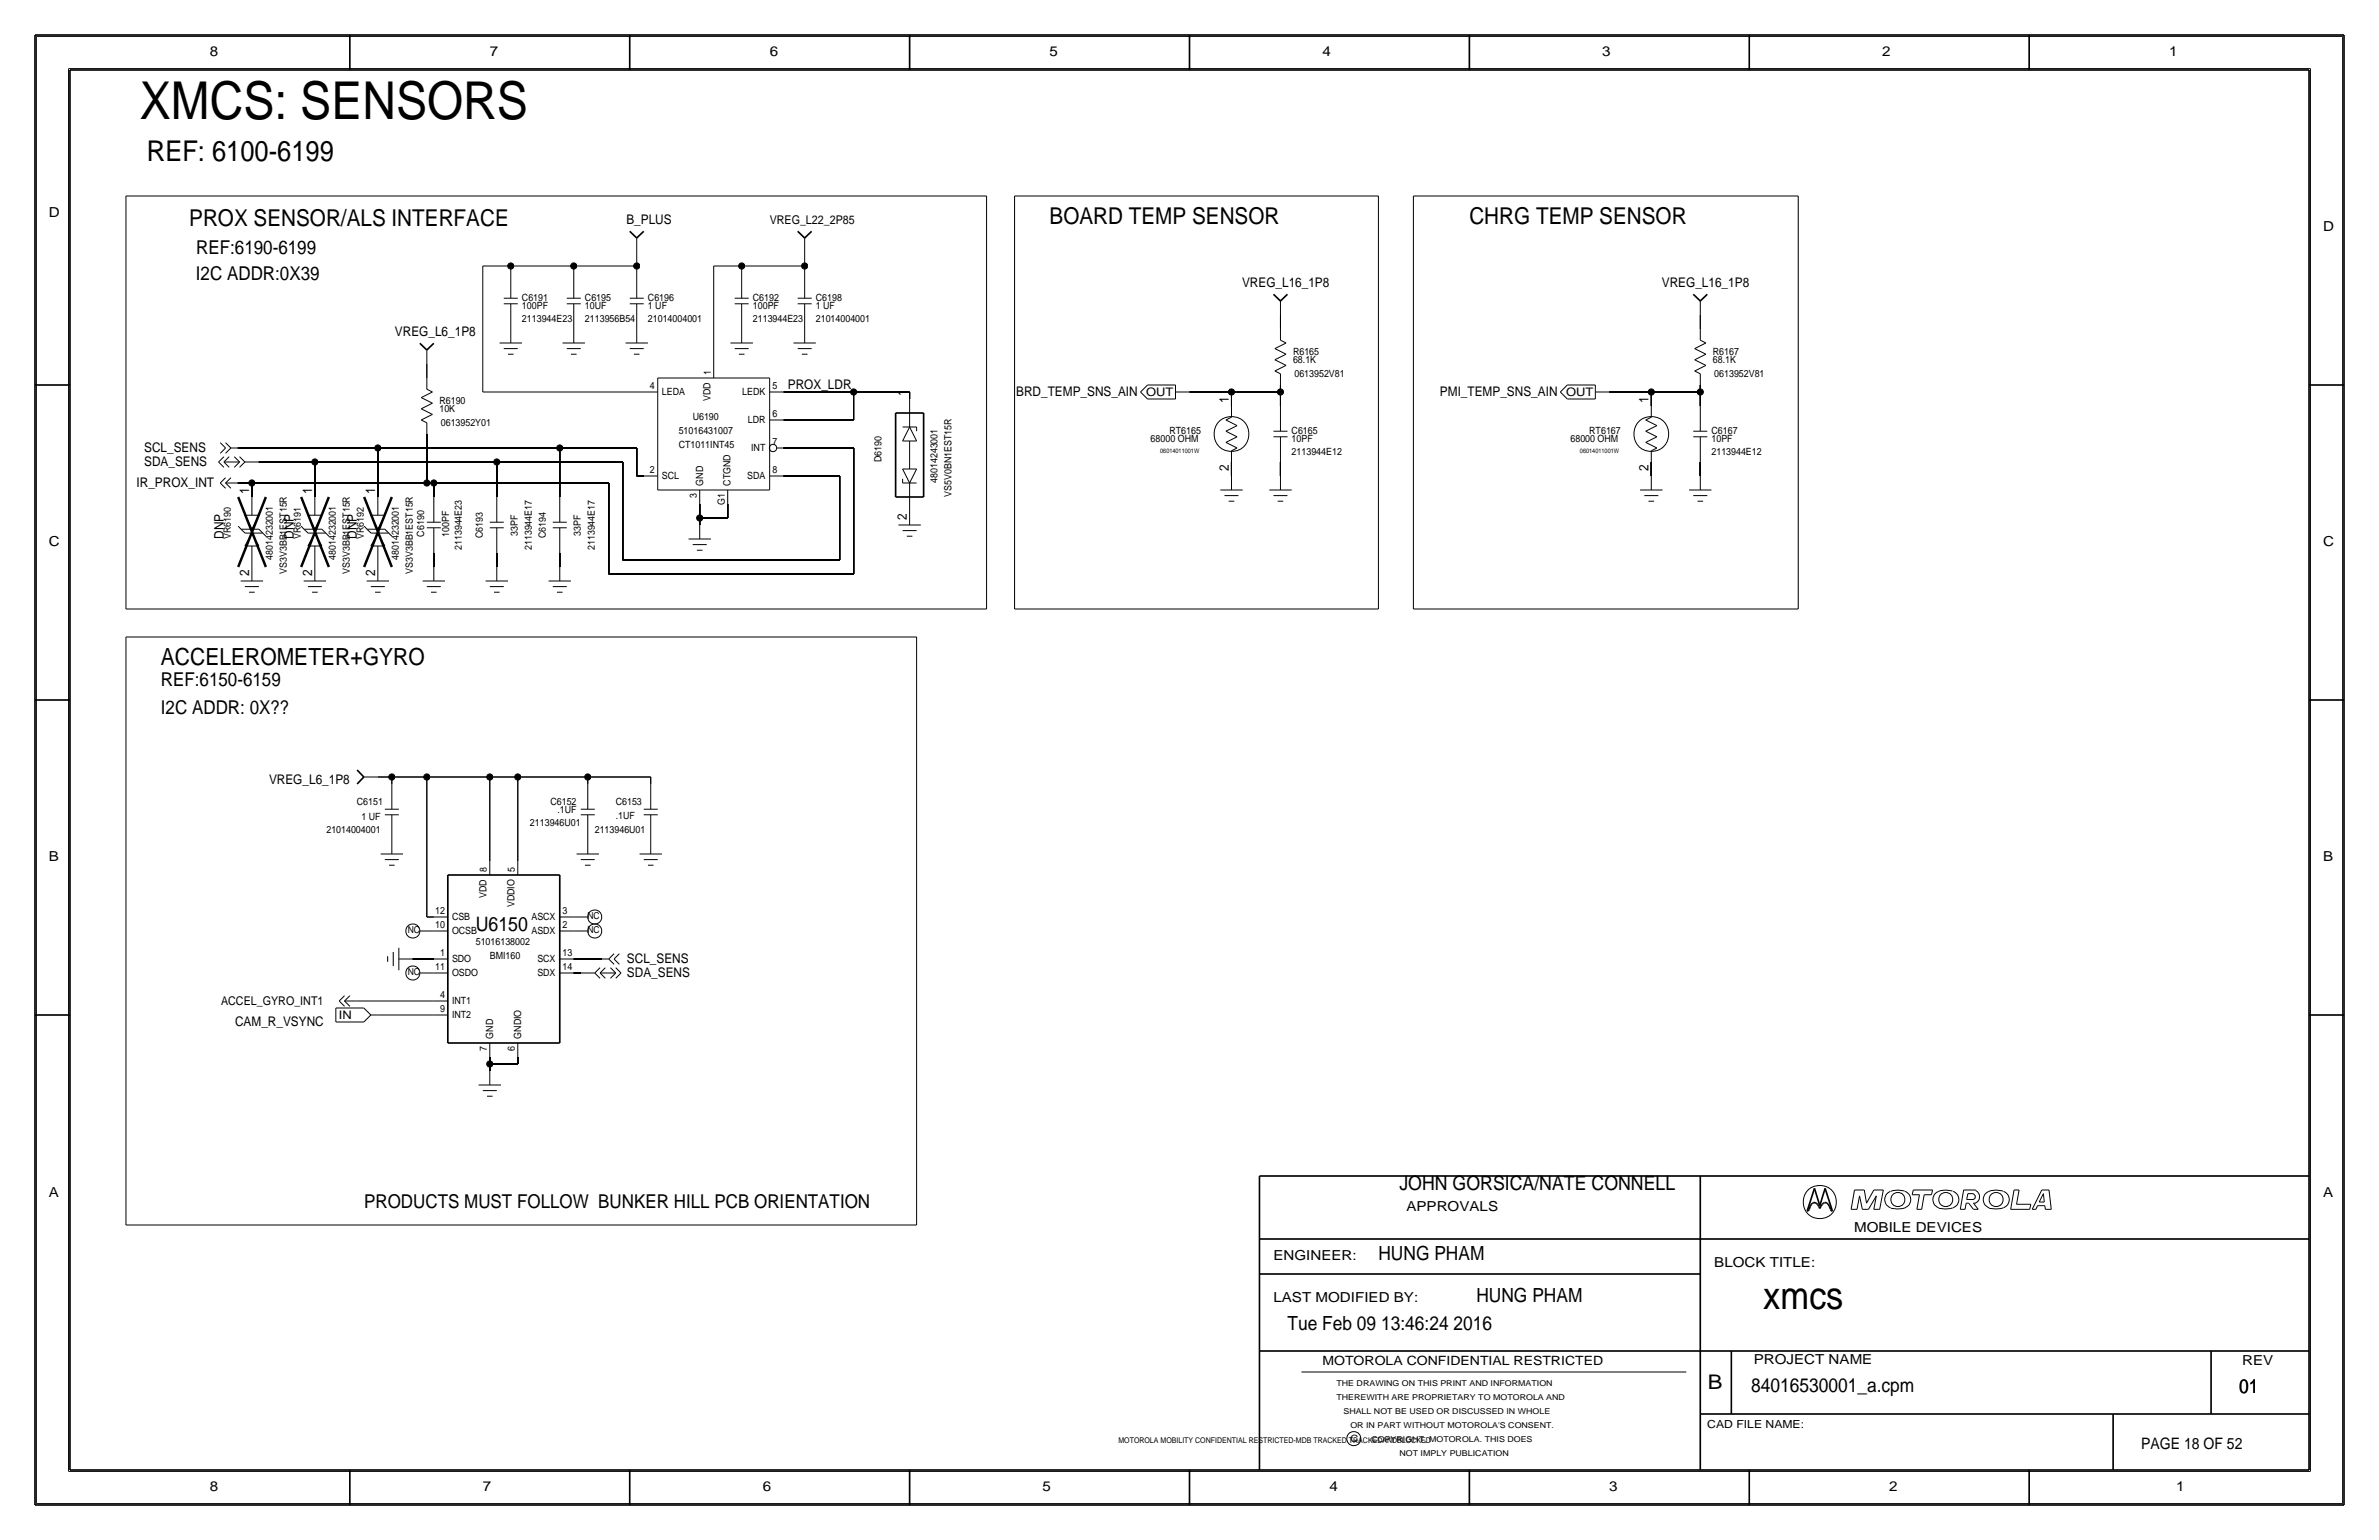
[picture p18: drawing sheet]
<svg xmlns="http://www.w3.org/2000/svg" width="432mm" height="279mm" viewBox="0 0 432 279" stroke-linecap="round" stroke-linejoin="round" font-family="sans-serif">
<defs><g id="words">
<text font-size="9.5" x="25.4" y="21.6">XMCS: SENSORS</text>
<text font-size="7" x="320" y="237.5">xmcs</text>
<text font-size="5.2" x="26.7" y="29.2">REF: 6100-6199</text>
<text font-size="4.3" x="29.2" y="120.7">ACCELEROMETER+GYRO</text>
<g font-size="4.2">
<text x="34.3" y="41">PROX SENSOR/ALS INTERFACE</text>
<text x="190.5" y="40.6">BOARD TEMP SENSOR</text>
<text x="266.7" y="40.6">CHRG TEMP SENSOR</text>
</g>
<text font-size="3.7" x="310" y="252.1">B</text>
<g font-size="3.6">
<text x="86.4" y="168.9">U6150</text>
<text x="254" y="215.9">JOHN GORSICA/NATE CONNELL</text>
</g>
<g font-size="3.5">
<text x="35.6" y="46.1">REF:6190-6199</text>
<text x="35.6" y="50.8">I2C ADDR:0X39</text>
<text x="29.2" y="124.5">REF:6150-6159</text>
<text x="29.2" y="129.5">I2C ADDR: 0X??</text>
<text x="66.1" y="219.1">PRODUCTS MUST FOLLOW BUNKER HILL PCB ORIENTATION</text>
<text x="250.2" y="228.6">HUNG PHAM</text>
<text x="268" y="236.2">HUNG PHAM</text>
<text x="233.7" y="241.3">Tue Feb 09 13:46:24 2016</text>
<text x="317.9" y="252.6">84016530001_a.cpm</text>
<text x="406.4" y="252.7">01</text>
</g>
<text font-size="2.9" x="388.6" y="262.9">PAGE 18 OF 52</text>
<g font-size="2.5">
<text x="38.1" y="10.2">8</text>
<text x="88.9" y="10.2">7</text>
<text x="139.7" y="10.2">6</text>
<text x="190.5" y="10.2">5</text>
<text x="240" y="10.2">4</text>
<text x="290.8" y="10.2">3</text>
<text x="341.6" y="10.2">2</text>
<text x="393.7" y="10.2">1</text>
<text x="8.9" y="39.4">D</text>
<text x="421.6" y="41.9">D</text>
<text x="8.9" y="99.1">C</text>
<text x="421.6" y="99.1">C</text>
<text x="8.9" y="156.2">B</text>
<text x="421.6" y="156.2">B</text>
<text x="8.9" y="217.2">A</text>
<text x="255.3" y="219.7">APPROVALS</text>
<text x="421.6" y="217.2">A</text>
<text x="336.5" y="223.5">MOBILE DEVICES</text>
<text x="231.1" y="228.6">ENGINEER:</text>
<text x="311.1" y="229.9">BLOCK TITLE:</text>
<text x="231.1" y="236.2">LAST MODIFIED BY:</text>
<text x="318.3" y="247.5">PROJECT NAME</text>
<text x="407" y="247.6">REV</text>
<text x="38.1" y="270.5">8</text>
<text x="87.6" y="270.5">7</text>
<text x="138.4" y="270.5">6</text>
<text x="189.2" y="270.5">5</text>
<text x="241.3" y="270.5">4</text>
<text x="292.1" y="270.5">3</text>
<text x="342.9" y="270.5">2</text>
<text x="395" y="270.5">1</text>
</g>
<g font-size="2.4">
<text x="113.7" y="40.6">B_PLUS</text>
<text x="225.4" y="52.1">VREG_L16_1P8</text>
<text x="301.6" y="52.1">VREG_L16_1P8</text>
<text x="71.7" y="61">VREG_L6_1P8</text>
<text x="143" y="70.6">PROX_LDR</text>
<text x="164.6" y="71.9" transform="rotate(-90 164.6 71.9)">1</text>
<text x="184.4" y="71.9">BRD_TEMP_SNS_AIN</text>
<text x="261.4" y="71.9">PMI_TEMP_SNS_AIN</text>
<text x="223" y="73.2" transform="rotate(-90 223 73.2)">1</text>
<text x="299.2" y="73.2" transform="rotate(-90 299.2 73.2)">1</text>
<text x="26.2" y="82">SCL_SENS</text>
<text x="24.8" y="88.4">IR_PROX_INT</text>
<text x="26.2" y="84.6">SDA_SENS</text>
<text x="45.2" y="89.7" transform="rotate(-90 45.2 89.7)">1</text>
<text x="56.6" y="89.7" transform="rotate(-90 56.6 89.7)">1</text>
<text x="68.1" y="89.7" transform="rotate(-90 68.1 89.7)">1</text>
<text x="223" y="85.5" transform="rotate(-90 223 85.5)">2</text>
<text x="299.2" y="85.5" transform="rotate(-90 299.2 85.5)">2</text>
<text x="164.6" y="94.4" transform="rotate(-90 164.6 94.4)">2</text>
<text x="40.6" y="97.8" transform="rotate(-90 40.6 97.8)">DNP</text>
<text x="53.3" y="97.8" transform="rotate(-90 53.3 97.8)">DNP</text>
<text x="64.8" y="97.8" transform="rotate(-90 64.8 97.8)">DNP</text>
<text x="45.2" y="104.6" transform="rotate(-90 45.2 104.6)">2</text>
<text x="56.6" y="104.6" transform="rotate(-90 56.6 104.6)">2</text>
<text x="68.1" y="104.6" transform="rotate(-90 68.1 104.6)">2</text>
<text x="48.8" y="142.2">VREG_L6_1P8</text>
<text x="113.8" y="177.3">SDA_SENS</text>
<text x="113.8" y="174.8">SCL_SENS</text>
<text x="42.7" y="186.2">CAM_R_VSYNC</text>
</g>
<text font-size="2.3" x="240" y="247.6">MOTOROLA CONFIDENTIAL RESTRICTED</text>
<g font-size="2.2">
<text x="139.7" y="40.6">VREG_L22_2P85</text>
<text x="40.1" y="182.4">ACCEL_GYRO_INT1</text>
</g>
<g font-size="2.1">
<text x="208" y="71.9">OUT</text>
<text x="284.2" y="71.9">OUT</text>
<text x="61.5" y="184.9">IN</text>
</g>
<text font-size="2" x="309.9" y="259.1">CAD FILE NAME:</text>
<g font-size="1.8">
<text x="94.7" y="58.4">2113944E23</text>
<text x="94.7" y="56.1">100PF</text>
<text x="94.7" y="54.6">C6191</text>
<text x="106.2" y="56.1">10UF</text>
<text x="106.2" y="58.4">2113956B54</text>
<text x="106.2" y="54.6">C6195</text>
<text x="117.6" y="56.1">1 UF</text>
<text x="117.6" y="58.4">21014004001</text>
<text x="117.6" y="54.6">C6196</text>
<text x="136.7" y="58.4">2113944E23</text>
<text x="136.7" y="56.1">100PF</text>
<text x="136.7" y="54.6">C6192</text>
<text x="148.1" y="58.4">21014004001</text>
<text x="148.1" y="56.1">1 UF</text>
<text x="148.1" y="54.6">C6198</text>
<text x="234.7" y="65.9">68.1K</text>
<text x="234.7" y="64.4">R6165</text>
<text x="310.9" y="64.4">R6167</text>
<text x="310.9" y="65.9">68.1K</text>
<text x="118" y="70.6">4</text>
<text x="120.1" y="71.6">LEDA</text>
<text x="129" y="68.1" transform="rotate(-90 129 68.1)">1</text>
<text x="134.7" y="71.6">LEDK</text>
<text x="140.2" y="70.6">5</text>
<text x="234.9" y="68.4">0613952V81</text>
<text x="311.2" y="68.4">0613952V81</text>
<text x="79.8" y="74.8">10K</text>
<text x="79.8" y="73.3">R6190</text>
<text x="80" y="77.3">0613952Y01</text>
<text x="125.7" y="76.2">U6190</text>
<text x="128.9" y="72.7" transform="rotate(-90 128.9 72.7)">VDD</text>
<text x="135.7" y="76.8">LDR</text>
<text x="140.2" y="75.7">6</text>
<text x="123.2" y="78.7">51016431007</text>
<text x="123.2" y="81.3">CT1011INT45</text>
<text x="136.3" y="81.9">INT</text>
<text x="140.2" y="80.8">7</text>
<text x="160" y="83.8" transform="rotate(-90 160 83.8)">D6190</text>
<text x="208.8" y="80.2">68000 OHM</text>
<text x="212.3" y="78.7">RT6165</text>
<text x="234.4" y="80.3">10PF</text>
<text x="234.4" y="82.5">2113944E12</text>
<text x="234.4" y="78.7">C6165</text>
<text x="285.1" y="80.2">68000 OHM</text>
<text x="288.5" y="78.7">RT6167</text>
<text x="310.6" y="78.7">C6167</text>
<text x="310.6" y="80.3">10PF</text>
<text x="310.6" y="82.6">2113944E12</text>
<text x="118" y="85.9">2</text>
<text x="120.1" y="86.9">SCL</text>
<text x="127.6" y="88.1" transform="rotate(-90 127.6 88.1)">GND</text>
<text x="132.6" y="88.1" transform="rotate(-90 132.6 88.1)">CTGND</text>
<text x="135.6" y="86.9">SDA</text>
<text x="140.2" y="85.9">8</text>
<text x="170.2" y="87.6" transform="rotate(-90 170.2 87.6)">48014243001</text>
<text x="126.5" y="90.3" transform="rotate(-90 126.5 90.3)">3</text>
<text x="131.6" y="91.6" transform="rotate(-90 131.6 91.6)">G1</text>
<text x="172.7" y="90.2" transform="rotate(-90 172.7 90.2)">VS5V0BN1EST15R</text>
<text x="41.9" y="97.8" transform="rotate(-90 41.9 97.8)">VR6190</text>
<text x="49.5" y="101.6" transform="rotate(-90 49.5 101.6)">48014232001</text>
<text x="54.6" y="97.8" transform="rotate(-90 54.6 97.8)">VR6191</text>
<text x="61" y="101.6" transform="rotate(-90 61 101.6)">48014232001</text>
<text x="66" y="97.8" transform="rotate(-90 66 97.8)">VR6192</text>
<text x="72.4" y="101.6" transform="rotate(-90 72.4 101.6)">48014232001</text>
<text x="77" y="97.4" transform="rotate(-90 77 97.4)">C6190</text>
<text x="81.5" y="97.4" transform="rotate(-90 81.5 97.4)">100PF</text>
<text x="83.8" y="99.8" transform="rotate(-90 83.8 99.8)">2113944E23</text>
<text x="87.6" y="97.6" transform="rotate(-90 87.6 97.6)">C6193</text>
<text x="94" y="97.2" transform="rotate(-90 94 97.2)">33PF</text>
<text x="96.5" y="99.8" transform="rotate(-90 96.5 99.8)">2113944E17</text>
<text x="99.1" y="97.6" transform="rotate(-90 99.1 97.6)">C6194</text>
<text x="105.4" y="97.2" transform="rotate(-90 105.4 97.2)">33PF</text>
<text x="107.9" y="99.8" transform="rotate(-90 107.9 99.8)">2113944E17</text>
<text x="52.1" y="104.1" transform="rotate(-90 52.1 104.1)">VS3V3BB1EST15R</text>
<text x="63.5" y="104.1" transform="rotate(-90 63.5 104.1)">VS3V3BB1EST15R</text>
<text x="74.9" y="104.1" transform="rotate(-90 74.9 104.1)">VS3V3BB1EST15R</text>
<text x="64.8" y="146">C6151</text>
<text x="65.6" y="148.8">1 UF</text>
<text x="96.2" y="149.9">2113946U01</text>
<text x="99.9" y="146">C6152</text>
<text x="101.2" y="147.6">.1UF</text>
<text x="111.8" y="146">C6153</text>
<text x="111.8" y="148.6">.1UF</text>
<text x="59.2" y="151.1">21014004001</text>
<text x="108" y="151.1">2113946U01</text>
<text x="88.4" y="158.2" transform="rotate(-90 88.4 158.2)">8</text>
<text x="93.5" y="158.2" transform="rotate(-90 93.5 158.2)">5</text>
<text x="79" y="165.9">12</text>
<text x="82" y="167">CSB</text>
<text x="88.3" y="162.9" transform="rotate(-90 88.3 162.9)">VDD</text>
<text x="93.4" y="164.6" transform="rotate(-90 93.4 164.6)">VDDIO</text>
<text x="96.5" y="167">ASCX</text>
<text x="102.1" y="165.9">3</text>
<text x="79" y="168.4">10</text>
<text x="79.9" y="173.5">1</text>
<text x="82" y="169.5">OCSB</text>
<text x="86.4" y="171.5">51016138002</text>
<text x="88.9" y="174">BMI160</text>
<text x="96.5" y="169.5">ASDX</text>
<text x="102.1" y="173.5">13</text>
<text x="102.1" y="168.4">2</text>
<text x="79" y="176">11</text>
<text x="82" y="177.1">OSDO</text>
<text x="82" y="174.6">SDO</text>
<text x="97.5" y="177.1">SDX</text>
<text x="97.5" y="174.6">SCX</text>
<text x="102.1" y="176">14</text>
<text x="79.9" y="183.6">9</text>
<text x="79.9" y="181.1">4</text>
<text x="82" y="182.2">INT1</text>
<text x="82" y="184.8">INT2</text>
<text x="88.4" y="190.6" transform="rotate(-90 88.4 190.6)">7</text>
<text x="89.5" y="188.5" transform="rotate(-90 89.5 188.5)">GND</text>
<text x="93.5" y="190.6" transform="rotate(-90 93.5 190.6)">6</text>
<text x="94.6" y="188.5" transform="rotate(-90 94.6 188.5)">GNDIO</text>
<text x="245.1" y="261.6">C</text>
</g>
<g font-size="1.7">
<text x="106.6" y="166.8">NC</text>
<text x="74" y="169.3">NC</text>
<text x="106.6" y="169.3">NC</text>
<text x="74" y="176.9">NC</text>
</g>
<g font-size="1.5">
<text x="242.6" y="251.5">THE DRAWING ON THIS PRINT AND INFORMATION</text>
<text x="242.6" y="254">THEREWITH ARE PROPRIETARY TO MOTOROLA AND</text>
<text x="243.8" y="256.5">SHALL NOT BE USED OR DISCUSSED IN WHOLE</text>
<text x="245.1" y="259.1">OR IN PART WITHOUT MOTOROLA'S CONSENT.</text>
<text x="248.9" y="261.6">COPYRIGHT, MOTOROLA. THIS DOES</text>
<text x="254" y="264.2">NOT IMPLY PUBLICATION</text>
</g>
<text font-size="1.4" x="203" y="261.8">MOTOROLA MOBILITY CONFIDENTIAL RESTRICTED-MDB TRACKED TRACKEDANDBLOCKED</text>
<g font-size="1.1">
<text x="210.6" y="82.2">06014011001W</text>
<text x="286.8" y="82.2">06014011001W</text>
</g>
</g></defs>
<!-- layer: Nets -->
<g fill="none" stroke="#000" stroke-width=".18">
<path d="M22.9 35.6h156.2zM22.9 35.6v74.9zM179.1 35.6v74.9zM184.1 35.6v74.9zM184.2 35.6h66zM250.2 35.6v74.9zM256.5 35.6v74.9zM256.5 35.6h69.9zM326.4 35.6v74.9zM87.6 48.3h5.1zM87.6 48.3v22.8zM92.7 48.3v1.2z"/>
<path d="M92.7 48.3h11.4zM104.1 48.3v1.2zM104.1 48.3h11.5zM115.6 48.3v1.2zM115.6 45.7v2.6zM129.5 48.3v17.7zM129.5 48.3h5.1zM134.6 48.3h11.4zM134.6 48.3v1.2zM146 48.3v1.2zM146 45.7v2.6zM232.4 57.2v2.5z"/>
<path d="M308.6 57.2v2.5zM77.5 66v2.6zM77.5 78.7v8.9zM87.6 71.1h29.2zM142.2 71.1h12.7zM142.2 76.2h12.7zM154.9 71.1h10.2zM154.9 71.1v5.1zM165.1 71.1v1.3zM215.9 71.1h7.6zM223.5 71.1v2.6zM223.5 71.1h8.9z"/>
<path d="M232.4 69.8v1.3zM232.4 71.1v2.6zM292.1 71.1h7.6zM299.7 71.1v2.6zM299.7 71.1h8.9zM308.6 69.8v1.3zM308.6 71.1v2.6zM43.2 81.3h25.4zM43.2 87.6h2.5zM45.7 87.6v2.6zM45.7 87.6h31.8zM47 83.8h10.1z"/>
<path d="M57.1 83.8v6.4zM57.1 83.8h33.1zM68.6 81.3v8.9zM68.6 81.3h33zM77.5 87.6h1.2zM78.7 87.6v2.6zM78.7 87.6h31.8zM90.2 83.8v6.4zM90.2 83.8h22.8zM101.6 81.3v8.9zM101.6 81.3h14zM110.5 87.6v16.5z"/>
<path d="M113 83.8v17.8zM115.6 86.4h1.2zM115.6 81.3v5.1zM127 94h5.1zM127 94v1.2zM127 91.4v2.6zM132.1 91.4v2.6zM142.2 81.3h12.7zM142.2 86.4h10.2zM152.4 86.4v15.2zM154.9 81.3v22.8zM223.5 83.8v2.6z"/>
<path d="M232.4 83.8v2.6zM299.7 83.8v2.6zM308.6 83.8v2.6zM22.9 110.5h156.2zM22.9 115.6v106.6zM22.9 115.6h143.5zM78.7 100.3v2.6zM90.2 100.3v2.6zM101.6 100.3v2.6zM110.5 104.1h44.4zM113 101.6h39.4zM166.4 115.6v106.6z"/>
<path d="M184.2 110.5h66zM256.5 110.5h69.9zM68.6 141h2.5zM71.1 141v1.2zM71.1 141h6.4zM77.5 141h11.4zM77.5 141v25.4zM88.9 141h5.1zM88.9 141v15.2zM94 141v15.2zM94 141h12.7zM106.7 141v1.2z"/>
<path d="M106.7 141h11.4zM118.1 141v1.2zM74.9 174h3.8zM77.5 166.4h1.2zM104.1 174h5.1zM104.1 176.5h1.3zM64.8 181.6h13.9zM68.6 184.1h10.1zM88.9 193v1.3zM88.9 191.8v1.2zM88.9 193h5.1zM94 191.8v1.2z"/>
<path d="M22.9 222.2h143.5z"/>
</g>
<g fill="#000" stroke="#000" stroke-width=".18">
<circle cx="92.7" cy="48.3" r=".56"/>
<circle cx="104.1" cy="48.3" r=".56"/>
<circle cx="115.6" cy="48.3" r=".56"/>
<circle cx="134.6" cy="48.3" r=".56"/>
<circle cx="146" cy="48.3" r=".56"/>
<circle cx="154.9" cy="71.1" r=".56"/>
<circle cx="223.5" cy="71.1" r=".56"/>
<circle cx="232.4" cy="71.1" r=".56"/>
<circle cx="299.7" cy="71.1" r=".56"/>
<circle cx="308.6" cy="71.1" r=".56"/>
<circle cx="45.7" cy="87.6" r=".56"/>
<circle cx="57.1" cy="83.8" r=".56"/>
<circle cx="68.6" cy="81.3" r=".56"/>
<circle cx="77.5" cy="87.6" r=".56"/>
<circle cx="78.7" cy="87.6" r=".56"/>
<circle cx="90.2" cy="83.8" r=".56"/>
<circle cx="101.6" cy="81.3" r=".56"/>
<circle cx="127" cy="94" r=".56"/>
<circle cx="71.1" cy="141" r=".56"/>
<circle cx="77.5" cy="141" r=".56"/>
<circle cx="88.9" cy="141" r=".56"/>
<circle cx="94" cy="141" r=".56"/>
<circle cx="106.7" cy="141" r=".56"/>
<circle cx="88.9" cy="193" r=".56"/>
</g>
<!-- layer: Components -->
<g fill="none" stroke="#000" stroke-width=".18">
<path d="M91.4 55.1h2.6zM91.4 54.1h2.6zM92.7 55.1v4.6zM92.7 49.5v4.6zM92.7 59.7v2.5zM102.9 55.1h2.5zM102.9 54.1h2.5zM104.1 59.7v2.5zM104.1 55.1v4.6zM104.1 49.5v4.6zM114.3 54.1h2.5zM114.3 55.1h2.5z"/>
<path d="M115.6 43.2v2.5zM115.6 59.7v2.5zM115.6 55.1v4.6zM115.6 49.5v4.6zM133.3 54.1h2.6zM133.3 55.1h2.6zM134.6 55.1v4.6zM134.6 49.5v4.6zM134.6 59.7v2.5zM144.8 55.1h2.5zM144.8 54.1h2.5zM146 43.2v2.5z"/>
<path d="M146 59.7v2.5zM146 55.1v4.6zM146 49.5v4.6zM232.4 54.6v2.6zM232.4 59.7v2zM308.6 54.6v2.6zM308.6 59.7v2zM76.5 72.1l2 1.1zM76.5 76.2l2-1zM76.5 74.2l2-1zM76.5 74.2l2 1zM76.5 72.1l2-1z"/>
<path d="M76.5 76.2l1 .5zM77.5 70.6l1 .5zM77.5 63.5v2.5zM77.5 68.6v2zM77.5 76.7v2zM90.7 62.2h4zM91.4 63.2h2.6zM92.2 64.3h1zM102.1 62.2h4.1zM102.9 63.2h2.5zM103.6 64.3h1zM113.5 62.2h4.1z"/>
<path d="M114.3 63.2h2.5zM115.1 64.3h1zM116.8 71.1h2.6zM119.4 68.6v20.3zM119.4 68.6h20.3zM129.5 66v2.6zM132.6 62.2h4.1zM133.3 63.2h2.6zM134.1 64.3h1zM139.7 71.1h2.5zM139.7 76.2h2.5zM139.7 68.6v20.3z"/>
<path d="M144 62.2h4.1zM144.8 63.2h2.5zM145.5 64.3h1.1zM163.8 77.5h2.6zM165.1 77.5l-1.3 2.5zM165.1 72.4v5.1zM165.1 77.5l1.3 2.5zM166.4 77.5v.7zM207 71.1l1.3 1.3zM208.3 69.8h5.1zM208.3 72.4h5.1zM208.3 69.8l-1.3 1.3z"/>
<path d="M213.4 71.1h2.5zM213.4 69.9v2.5zM222.5 78.2l2-1zM222.5 76.2l1-.5zM222.5 76.2l2 1zM222.5 78.2l2 1zM223.5 73.7v2zM231.1 79.2h2.6zM231.1 78.2h2.6zM231.4 65.3l2-1zM231.4 65.3l2 1zM231.4 63.2l2-1z"/>
<path d="M231.4 67.3l1 .5zM231.4 63.2l2 1.1zM231.4 67.3l2-1zM232.4 67.8v2zM232.4 79.2v4.6zM232.4 73.7v4.5zM232.4 61.7l1 .5zM283.2 71.1l1.3 1.3zM284.5 69.8h5.1zM284.5 72.4h5.1zM284.5 69.8l-1.3 1.3zM289.6 71.1h2.5z"/>
<path d="M289.6 69.9v2.5zM298.7 78.2l2-1zM298.7 76.2l1-.5zM298.7 76.2l2 1zM298.7 78.2l2 1zM299.7 73.7v2zM307.3 79.2h2.6zM307.3 78.2h2.6zM307.6 65.3l2-1zM307.6 65.3l2 1zM307.6 63.2l2-1zM307.6 67.3l1 .5z"/>
<path d="M307.6 63.2l2 1.1zM307.6 67.3l2-1zM308.6 79.2v4.6zM308.6 73.7v4.5zM308.6 67.8v2zM308.6 61.7l1 .5zM39.7 83.8l.9 1zM39.7 83.8l.9-.9zM40 87.6l.9 1zM40 80.3l.9 1zM40 87.6l.9-.9zM40 82.2l.9-.9z"/>
<path d="M40.6 83.8l1-.9zM40.6 83.8l1 1zM40.6 83.8h2.9zM40.9 87.6h2.3zM40.9 87.6l1-.9zM40.9 82.2l1-.9zM40.9 87.6l1 1zM40.9 80.3l1 1zM41.9 81.3h1.3zM42.5 84.8l1-1zM42.5 82.9l1 .9zM43.2 95.5l.6 .6z"/>
<path d="M43.5 82.9l.9 .9zM43.5 84.8l1-1zM43.8 96h3.2zM43.8 96.1l.7 .6zM44.4 99.1h2.6zM44.4 93.5h2.6zM44.4 83.8h2.6zM44.4 93.5l1.3 2.5zM44.5 96.7h3.2zM45.7 96.8l1.3 2.3zM45.7 90.2v3.3zM45.7 99.1v3.8z"/>
<path d="M45.7 96.8l-1.2 2.3zM47 96l1.3 1.3zM47 93.5l-1.3 2.5zM54.7 95.5l.6 .6zM55.2 96h3.2zM55.3 96.1l.6 .6zM55.9 93.5l1.2 2.5zM55.9 99.1h2.5zM55.9 93.5h2.5zM55.9 96.7h3.2zM57.1 90.2v3.3zM57.1 99.1v3.8z"/>
<path d="M57.1 96.8l-1.2 2.3zM57.2 96.8l1.2 2.3zM58.4 96l1.3 1.3zM58.4 93.5l-1.3 2.5zM66.1 95.5l.6 .6zM66.6 96h3.2zM66.7 96.1l.7 .6zM67.3 99.1h2.5zM67.3 93.5h2.5zM67.3 93.5l1.3 2.5zM67.4 96.7h3.1zM68.6 90.2v3.3z"/>
<path d="M68.6 99.1v3.8zM68.6 96.8l-1.3 2.3zM68.6 96.8l1.2 2.3zM69.8 93.5l-1.2 2.5zM69.9 96l1.2 1.3zM77.5 94.7h2.5zM77.5 95.8h2.5zM78.7 95.8v4.5zM78.7 90.2v4.5zM88.9 94.7h2.5zM88.9 95.8h2.5zM90.2 95.8v4.5z"/>
<path d="M90.2 90.2v4.5zM100.3 95.8h2.6zM100.3 94.7h2.6zM101.6 95.8v4.5zM101.6 90.2v4.5zM116.8 86.4h2.6zM119.4 88.9h20.3zM125 97.8h4zM125.7 98.8h2.6zM126.5 99.8h1zM127 88.9v2.5zM127 95.3v2.5z"/>
<path d="M132.1 88.9v2.5zM139.7 86.4h2.5zM141 81.3h1.2zM163.1 95.2h4zM163.8 85.1h2.6zM163.8 87.6h2.6zM163.8 86.9v.7zM163.8 85.1l1.3 2.5zM163.8 96.3h2.6zM163.8 80h2.6zM164.6 97.3h1zM165.1 92.7v2.5z"/>
<path d="M165.1 87.6v5.1zM165.1 80v5.1zM166.4 85.1l-1.3 2.5zM221.5 88.9h4.1zM222.3 89.9h2.5zM222.5 80.3l2-1.1zM222.5 80.3l2 1zM223 90.9h1zM223.5 81.8v2zM223.5 86.4v2.5zM223.5 81.8l1-.5zM230.4 88.9h4z"/>
<path d="M231.1 89.9h2.6zM231.9 90.9h1zM232.4 86.4v2.5zM297.7 88.9h4.1zM298.5 89.9h2.5zM298.7 80.3l2-1.1zM298.7 80.3l2 1zM299.2 90.9h1zM299.7 81.8v2zM299.7 86.4v2.5zM299.7 81.8l1-.5zM306.6 88.9h4z"/>
<path d="M307.3 89.9h2.6zM308.1 90.9h1zM308.6 86.4v2.5zM43.7 105.4h4.1zM44.4 106.4h2.6zM45.2 107.4h1zM45.7 102.9v2.5zM55.1 105.4h4.1zM55.9 106.4h2.5zM56.6 107.4h1.1zM57.1 102.9v2.5zM66.5 105.4h4.1z"/>
<path d="M67.3 106.4h2.5zM68.1 107.4h1zM68.6 102.9v2.5zM76.7 105.4h4.1zM77.5 106.4h2.5zM78.2 107.4h1zM78.7 102.9v2.5zM88.1 105.4h4.1zM88.9 106.4h2.5zM89.7 107.4h1zM90.2 102.9v2.5zM99.6 105.4h4z"/>
<path d="M100.3 106.4h2.6zM101.1 107.4h1zM101.6 102.9v2.5zM66 141h2.6zM69.1 154.9h4.1zM69.8 147.8h2.6zM69.8 156h2.6zM69.8 146.8h2.6zM70.6 157h1zM71.1 147.8v4.6zM71.1 142.2v4.6zM71.1 152.4v2.5z"/>
<path d="M88.9 156.2v2.6zM94 156.2v2.6zM104.6 154.9h4.1zM105.4 156h2.5zM105.4 147.8h2.5zM105.4 146.8h2.6zM106.2 157h1zM106.7 152.4v2.5zM106.7 147.8v4.6zM106.7 142.2v4.6zM116.1 154.9h4zM116.8 146.8h2.6z"/>
<path d="M116.8 147.8h2.6zM116.8 156h2.6zM117.6 157h1zM118.1 147.8v4.6zM118.1 142.2v4.6zM118.1 152.4v2.5zM70.4 173.5v1zM71.4 172.7v2.6zM72.4 174h2.5zM72.4 172v4zM76.2 168.9h2.5zM76.2 176.5h2.5z"/>
<path d="M78.7 168.9h2.6zM78.7 174h2.6zM78.7 176.5h2.6zM78.7 166.4h2.6zM101.6 174h2.5zM101.6 168.9h2.5zM101.6 166.4h2.5zM101.6 176.5h2.5zM104.1 166.4h2.6zM104.1 168.9h2.6zM105.4 176.5h2.6zM107.9 176.5l1 1z"/>
<path d="M107.9 176.5l1-.9zM108.9 176.5l1 1zM108.9 176.5l1-.9zM108.9 176.5h2.9zM109.2 174h1.3zM110.5 174l1 1zM110.8 177.5l1-1zM110.8 175.6l1 .9zM111.5 174l.9 1zM111.5 173l-1 1zM111.8 175.6l.9 .9zM111.8 177.5l.9-1z"/>
<path d="M112.4 173l-.9 1zM61 182.9h5zM61 182.9v2.5zM61 185.4h5zM61.6 181.6l.9-1zM61.6 181.6l.9 1zM62.5 181.6l1 1zM62.5 181.6h2.3zM62.5 181.6l1-1zM66 182.9l1.3 1.2zM67.3 184.1h1.3zM67.3 184.1l-1.3 1.3z"/>
<path d="M78.7 181.6h2.6zM78.7 184.1h2.6zM86.9 196.8h4zM87.6 197.9h2.6zM88.4 198.9h1zM88.9 194.3v2.5zM88.9 189.2v2.6zM94 189.2v2.6z"/>
<circle cx="223.5" cy="78.8" r="3.2"/>
<circle cx="299.7" cy="78.8" r="3.2"/>
<circle cx="140.3" cy="81.3" r=".67"/>
<circle cx="74.9" cy="168.9" r="1.28"/>
<circle cx="74.9" cy="176.5" r="1.28"/>
<circle cx="107.9" cy="168.9" r="1.28"/>
<circle cx="107.9" cy="166.4" r="1.28"/>
</g>
<path d="M43.2 90.2l5.1 12.7zM48.3 90.2l-5.1 12.7zM54.7 90.2l5 12.7zM59.7 90.2l-5 12.7zM66.1 90.2l5 12.7zM71.1 90.2l-5 12.7z" fill="none" stroke="#000" stroke-width=".45"/>
<g fill="none" stroke="#000" stroke-width=".3">
<path d="M114.3 42l1.3 1.2zM115.6 43.2l1.2-1.2zM144.8 42l1.2 1.2zM146 43.2l1.3-1.2zM231.1 53.4l1.3 1.2zM232.4 54.6l1.3-1.2zM307.3 53.4l1.3 1.2zM308.6 54.6l1.3-1.2zM76.2 62.3l1.3 1.2zM77.5 63.5l1.2-1.2zM162.6 74.9h5zM162.6 74.9v15.3z"/>
<path d="M167.6 74.9v15.3zM162.6 90.2h5zM64.8 139.7l1.2 1.3zM66 141l-1.2 1.2zM81.3 158.8h20.3zM81.3 158.7v30.5zM101.6 158.8v30.4zM81.3 189.2h20.3z"/>
</g>
<!-- layer: Page Border and Title Block -->
<g fill="none" stroke="#000" stroke-width=".3">
<path d="M6.3 6.4v266.7zM6.4 6.4h419zM12.7 12.7h406.4zM12.7 12.7v254zM63.5 6.4v6.3zM114.3 6.4v6.3zM165.1 6.4v6.3zM215.9 6.3v6.4zM266.7 6.4v6.3zM317.5 6.4v6.3zM368.3 6.4v6.3zM419.1 12.7v254z"/>
<path d="M425.4 6.4v266.7zM6.3 69.8h6.4zM419.1 69.8h6.3zM6.3 127h6.4zM419.1 127h6.3zM6.3 184.1h6.4zM419.1 184.1h6.3zM228.6 213.4v53.3zM228.6 213.4h190.5zM308.6 213.4v53.3zM328 219.7h.2zM328.4 219.4l-.2 .3z"/>
<path d="M328.6 218.8l-.2 .6zM328.8 218.5l-.2 .3zM329 218.3l.2-.1zM329 218.3l-.2 .2zM329.2 218.2h.2zM329.3 215.6l-1.3 4.1zM329.3 215.6l1 3.1zM329.4 218.2l.2 .1zM329.6 218.3l.3 .2zM329.9 218.5l.2 .3zM330.1 218.8l.2 .5zM330.5 218.8l-.2 .5z"/>
<path d="M330.8 218.5l-.3 .3zM331 218.3l-.2 .2zM331 218.3l.2-.1zM331.2 218.2h.2zM331.3 215.6l1.3 4.1zM331.3 215.6l-1 3.1zM331.4 218.2l.2 .1zM331.6 218.3l.2 .2zM331.8 218.5l.2 .3zM332 218.8l.3 .6zM332.3 219.4l.1 .3zM332.4 219.7h.2z"/>
<path d="M228.6 231.1h80zM228.6 224.8h190.5zM228.6 245.1h190.5zM308.6 256.5h110.5zM314.2 245.1v11.4zM383.5 256.5v10.2zM401.3 245.1v11.4zM6.4 273h419zM12.7 266.7h406.4zM63.5 266.7v6.4zM114.3 266.7v6.4zM165.1 266.7v6.4z"/>
<path d="M215.9 266.7v6.3zM266.7 266.7v6.4zM317.5 266.7v6.4zM368.3 266.7v6.4z"/>
</g>
<g fill="none" stroke="#000" stroke-width=".18">
<path d="M6.6 6.6h418.6zM6.6 6.6v266.2zM12.4 12.4v254.6zM12.4 12.4h407zM419.4 12.4v254.6zM425.2 6.6v266.2zM336 219.4h1.1zM336.6 215.9h1.8zM336.6 215.9l-.6 3.5zM337.5 217l-.4 2.4zM337.5 217l.5 2.4zM338 219.4h1.1z"/>
<path d="M338.4 215.9l.4 2.4zM340.1 219.4h1.1zM340.1 215.9h1.7zM340.1 215.9l-1.3 2.4zM340.6 217l-1.5 2.4zM340.6 217l-.5 2.4zM341.8 215.9l-.6 3.5zM343.1 216.2a1.6 1.6 0 0 0-1 1.5 1.6 1.6 0 0 0 1.1 1.5M345.7 216.1h-.2a4 4 0 0 0-2.3 .1M345.7 216.2a1.59 1.59 0 0 1 1.1 1.5 1.59 1.59 0 0 1-1.1 1.5 5.1 5.1 0 0 1-2.5 0M347.1 216.8h1.3zM347.3 215.9l-.2 .9z"/>
<path d="M347.3 215.9h3.5zM347.9 219.4h.9zM348.4 216.8l-.5 2.6zM349.2 216.8l-.4 2.6zM349.2 216.8h1.4zM350.8 215.9l-.2 .9zM354.4 216.1a3.1 3.1 0 0 0-3.3 .7 1.62 1.62 0 0 0 .8 2.4M354.4 219.2a5.1 5.1 0 0 1-2.5 0M354.5 216.2a1.59 1.59 0 0 1 1 1.5 1.59 1.59 0 0 1-1 1.5M355.8 219.4h.9zM356.4 215.9l-.6 3.5zM356.4 215.9h2.2z"/>
<path d="M356.9 218.3l-.2 1.1zM356.9 218.3h.4zM357 217.6h1.2zM357.2 216.6l-.2 1zM357.2 216.6h1zM357.3 218.3l.9 1.1zM358.1 216.7a.5 .5 0 0 1 .4 .4 .5 .5 0 0 1-.4 .5M358.2 219.4h.9zM358.2 218.3l.9 1.1zM358.2 218.3h.4zM358.5 216a1.24 1.24 0 0 1 .8 1.1 1.24 1.24 0 0 1-.8 1.2M363.5 216.1a3.1 3.1 0 0 0-3.3 .7 1.62 1.62 0 0 0 .8 2.4"/>
<path d="M363.6 219.2a5.1 5.1 0 0 1-2.6 0M363.6 216.2a1.59 1.59 0 0 1 1.1 1.5 1.59 1.59 0 0 1-1.1 1.5M364.9 219.4h3.5zM365.6 215.9l-.7 3.5zM365.6 215.9h.9zM366 218.5h2.6zM366.5 215.9l-.5 2.6zM368.6 218.5l-.2 .9zM368.9 219.4h.6zM369.8 218.7h1.3zM369.8 218.7l-.3 .7zM370.1 218.1h.9z"/>
<path d="M370.6 215.9l-1.7 3.5zM370.6 215.9h1.3zM370.9 216.6l-.8 1.5zM370.9 216.6l.1 1.5zM371.1 218.7l.1 .7zM371.2 219.4h1.1zM371.9 215.9l.4 3.5zM236.2 248.9h69.9zM6.6 272.8h418.6zM12.4 267h407z"/>
<circle cx="330.3" cy="218.1" r="3"/>
<circle cx="344.5" cy="217.6" r="1.28"/>
<circle cx="353.2" cy="217.6" r="1.28"/>
<circle cx="362.3" cy="217.6" r="1.28"/>
<circle cx="245.7" cy="261" r="1.28"/>
</g>
<use href="#words"/>
</svg>
